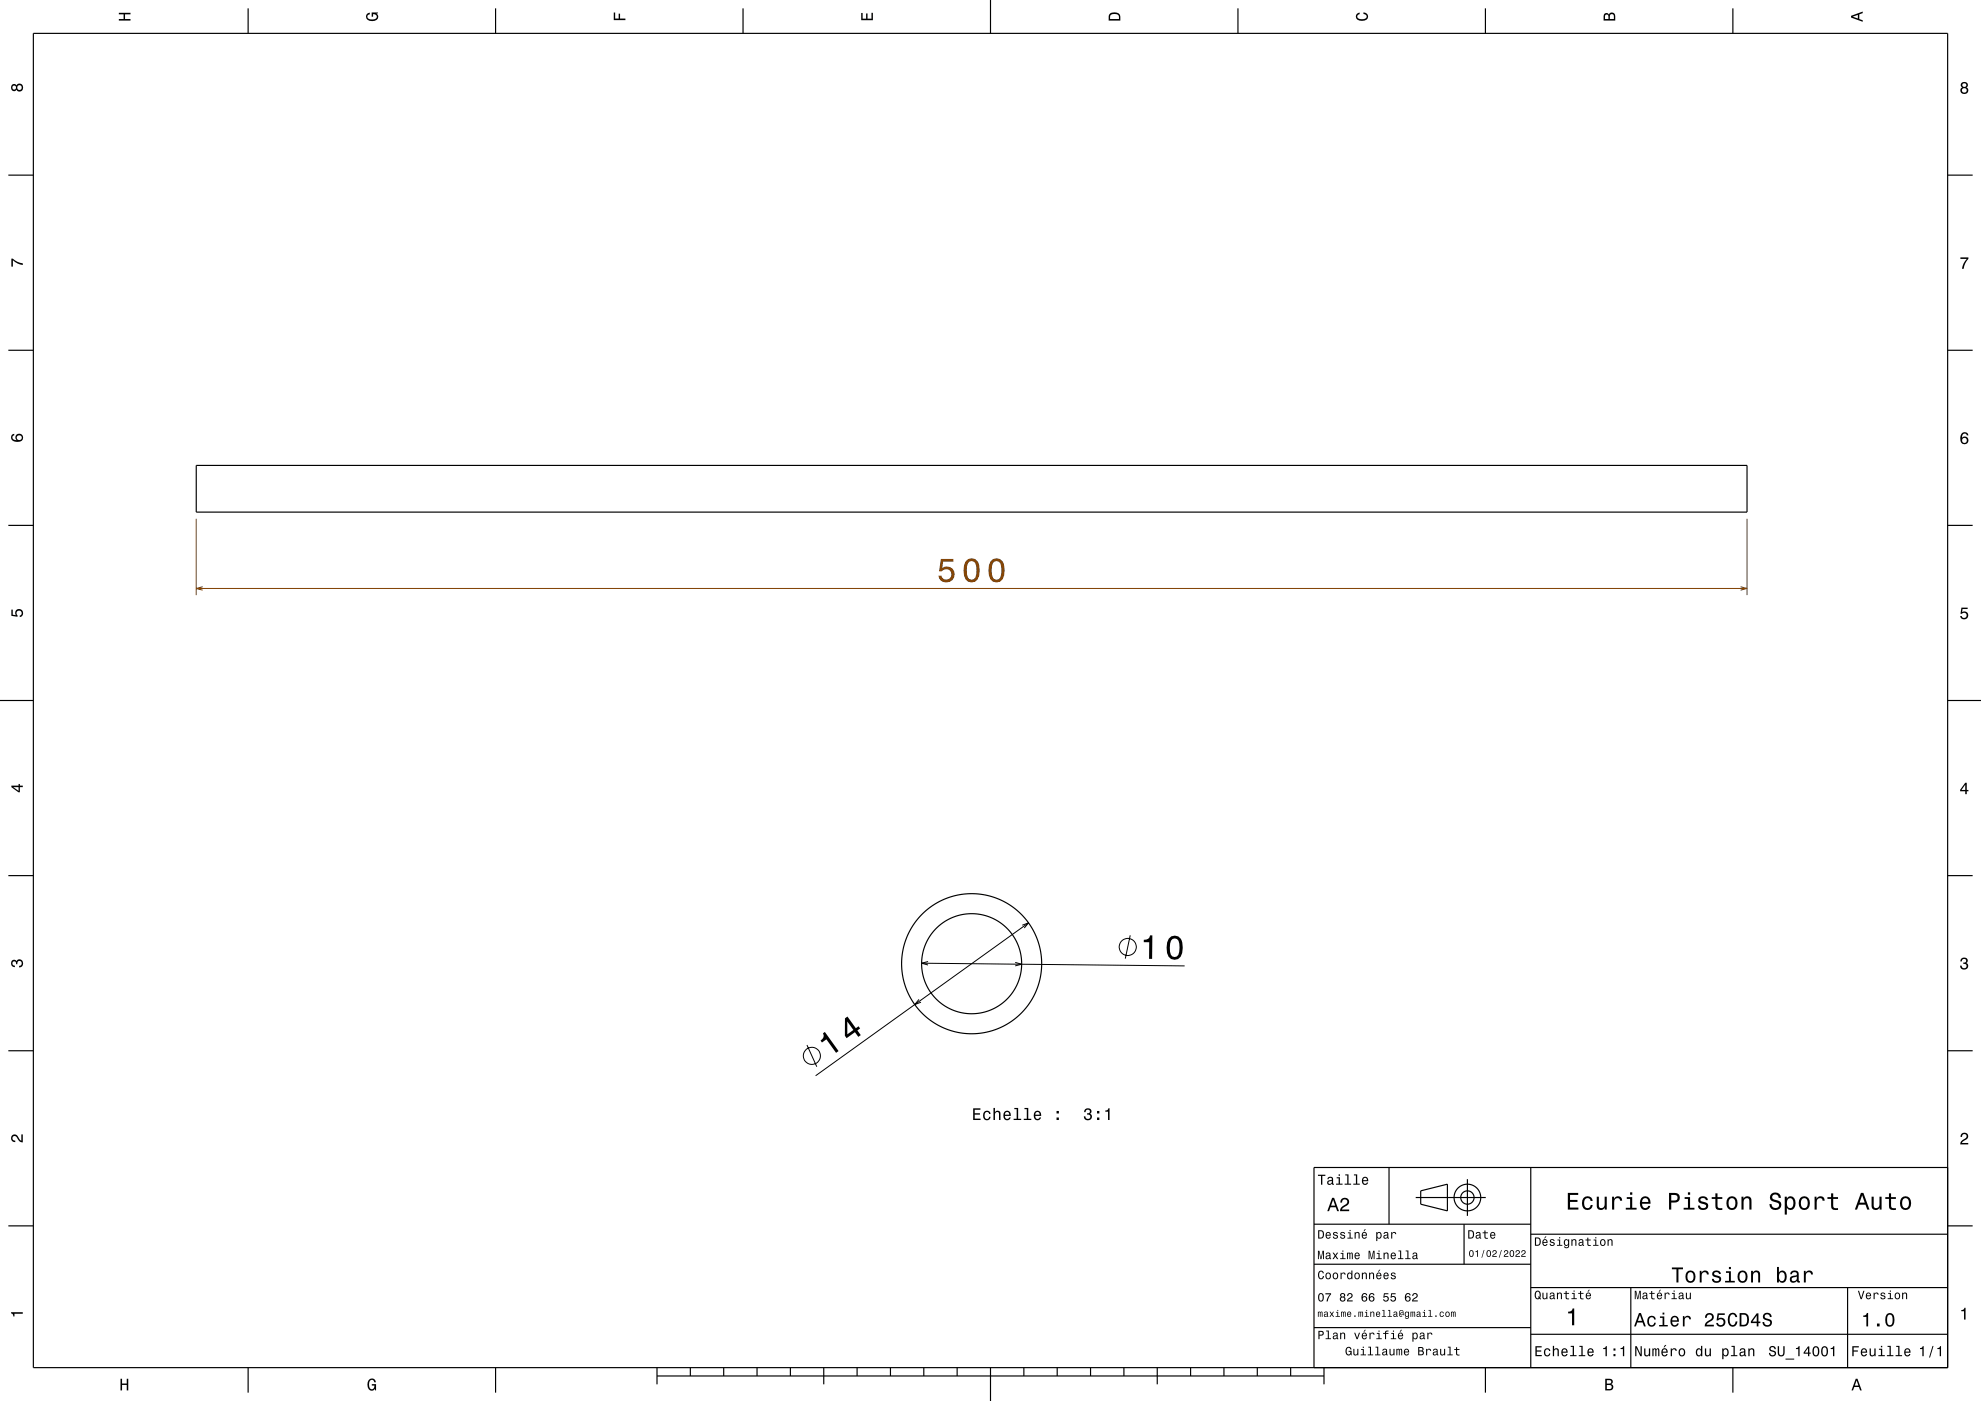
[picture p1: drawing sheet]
<svg xmlns="http://www.w3.org/2000/svg" width="594mm" height="420mm" viewBox="0 0 594 420" stroke-linecap="round" stroke-linejoin="round" font-family="sans-serif">
<path d="M58.8 155.5v22.9M523.8 155.5v22.9" fill="none" stroke="#804000" stroke-width=".3"/>
<g fill="none" stroke="#000" stroke-width=".35">
<path d="M10 10h574v400h-574zM74.4 2.5v7.5M148.6 2.5v7.5M222.8 2.5v7.5M297 0v10M371.2 2.5v7.5M445.4 2.5v7.5M519.6 2.5v7.5M2.5 52.5h7.5M584 52.5h7.5M2.5 105h7.5M584 105h7.5"/>
<path d="M58.8 139.5h465v14h-465zM2.5 157.5h7.5M584 157.5h7.5M0 210h10M584 210h10M2.5 262.5h7.5M584 262.5h7.5M2.5 315h7.5M584 315h7.5M416.5 350v17M424.5 359h21M426 357l8-2v8l-8-2z"/>
<path d="M440 353.5v11M459 350v60M584 350h-190v60M2.5 367.5h7.5M394 367h65M394 379h65M439 367v12M459 370h125M584 367.5h7.5M394 398h65M459 386h125M489 386v24"/>
<path d="M554 386v24M74.4 410v7.5M148.6 410v7.5M197 412.5h200M197 410v5M207 410v2.5M217 410v2.5M227 410v2.5M237 410v2.5M247 410v5M257 410v2.5M267 410v2.5"/>
<path d="M277 410v2.5M287 410v2.5M297 410v10M307 410v2.5M317 410v2.5M327 410v2.5M337 410v2.5M347 410v5M357 410v2.5M367 410v2.5M377 410v2.5M387 410v2.5"/>
<path d="M397 410v5M445.4 410v7.5M459 400h125M519.6 410v7.5"/>
<circle cx="291.3" cy="288.9" r="21"/>
<circle cx="291.3" cy="288.9" r="15"/>
<circle cx="440" cy="359" r="2"/>
<circle cx="440" cy="359" r="4"/>
</g>
<g fill="#000">
<path d="M35.6 3.8h3.5v.5h-1.6v1.4h1.6v.5h-3.5v-.5h1.5v-1.4h-1.5z" fill-rule="evenodd"/>
<path d="M110 4.2l.9-.4v.5l-.3 .1a.68 .68 0 0 0-.5 .6 .68 .68 0 0 0 .4 .6 1.68 1.68 0 0 0 2.5-.6 .92 .92 0 0 0-1.1-.8v.8h-.5v-1.3h1.9v.3l-.4 .1 .4 .4a1.19 1.19 0 0 1-.9 1.7 1.9 1.9 0 0 1-2.7-1.2z" fill-rule="evenodd"/>
<path d="M184 3.8h.5v1.8h1v-1.5h.4v1.5h1.6v.4h-3.5z" fill-rule="evenodd"/>
<path d="M258.2 3.9h.5v1.7h1v-1.6h.4v1.6h1.2v-1.8h.4v2.3h-3.5z" fill-rule="evenodd"/>
<path d="M332.9 4a2.21 2.21 0 0 0-.5 2.2h3.5v-1.2a1.92 1.92 0 0 0-3-1zM333.2 4.4l.4-.2a1.45 1.45 0 0 1 1.9 .8v.7h-2.6v-1z" fill-rule="evenodd"/>
<path d="M406.8 4.2l.9-.4v.4l-.3 .1a.66 .66 0 0 0-.4 .6 .66 .66 0 0 0 .3 .6l.5 .2a1.58 1.58 0 0 0 2-.7 .89 .89 0 0 0-1-.8v-.5a1.24 1.24 0 0 1 1.4 1.1 1.24 1.24 0 0 1-1 1.4 1.93 1.93 0 0 1-2.7-1.2z" fill-rule="evenodd"/>
<path d="M481.1 4.2l-.3 2h3.5v-1.3a.98 .98 0 0 0-.7-1.1 .98 .98 0 0 0-1.2 .6 .83 .83 0 0 0-1.3-.2zM481.4 4.5l.4-.1 .4 .1 .1 1.2h-1zM482.9 4.4l.4-.2a.58 .58 0 0 1 .6 .7v.8h-1.2z" fill-rule="evenodd"/>
<path d="M555 4.7v.6l3.5 1.2v-.4l-1-.4v-1.4l1-.4v-.4zM555.5 5l1.6-.5v1z" fill-rule="evenodd"/>
<path d="M3.6 25.5a1 1 0 0 0-.1 1.5 1 1 0 0 0 1.4-.1 1.09 1.09 0 0 0 1.7 .2 1.09 1.09 0 0 0 0-1.7 1.09 1.09 0 0 0-1.7 .2l-.7-.4zM5.1 26.3a.75 .75 0 0 1 1.5 0 .75 .75 0 0 1-1.5 0zM3.7 26.3a.6 .6 0 0 1 1.2 0 .6 .6 0 0 1-1.2 0z" fill-rule="evenodd"/>
<path d="M588.2 24.8l-.2 .3a.8 .8 0 0 0 .4 1.1 1.09 1.09 0 0 0-.2 1.6 1.09 1.09 0 0 0 1.6 0 1.09 1.09 0 0 0-.2-1.6 .95 .95 0 0 0 .3-1.4 .95 .95 0 0 0-1.4-.2zM588.3 27.1a.71 .71 0 0 1 1.4 0 .71 .71 0 0 1-1.4 0zM588.4 25.5a.6 .6 0 0 1 1.2 0 .6 .6 0 0 1-1.2 0z" fill-rule="evenodd"/>
<path d="M3.4 77.5h.4a5.3 5.3 0 0 0 3 1.4v.6a5.2 5.2 0 0 1-2.9-1.5v1.9h-.5z" fill-rule="evenodd"/>
<path d="M587.8 77.2h2.4v.4a5.2 5.2 0 0 0-1.4 3h-.5a5.2 5.2 0 0 1 1.4-3h-1.9z" fill-rule="evenodd"/>
<path d="M3.6 130.4a1.44 1.44 0 0 0 .1 1.6 1.44 1.44 0 0 0 1.6 .5 1.26 1.26 0 0 0 1.6-1 1.26 1.26 0 0 0-1.1-1.5 1.11 1.11 0 0 0-1.1 .7 1.11 1.11 0 0 0 .3 1.3 1.03 1.03 0 0 1-1.3-.9l.2-.4 .4-.2v-.5zM5 131.2a.75 .75 0 0 1 1.5 0 .75 .75 0 0 1-1.5 0z" fill-rule="evenodd"/>
<path d="M588.3 129.8a2.4 2.4 0 0 0 .2 3.3 1.16 1.16 0 0 0 1.5-.4 1.16 1.16 0 0 0-.2-1.5 1.16 1.16 0 0 0-1.5 0 1.02 1.02 0 0 1 .8-1.2l.5 .1 .1 .4h.5a1.12 1.12 0 0 0-.7-.9 1.12 1.12 0 0 0-1.2 .2zM588.3 132a.75 .75 0 0 1 1.5 0 .75 .75 0 0 1-1.5 0z" fill-rule="evenodd"/>
<path d="M3.4 182.8h.4v1.5l1 .1a1.21 1.21 0 0 1 .5-1.7 1.21 1.21 0 0 1 1.7 .8 1.21 1.21 0 0 1-1.1 1.5v-.5a.8 .8 0 0 0 .4-1.2 .8 .8 0 0 0-1.3 0 .8 .8 0 0 0 .3 1.2v.4l-1.9-.3z" fill-rule="evenodd"/>
<path d="M588.1 182.2h1.9v.4h-1.5l-.2 .9a1.21 1.21 0 0 1 1.8 .6 1.21 1.21 0 0 1-.8 1.6 1.21 1.21 0 0 1-1.6-1h.5a.8 .8 0 0 0 1.2 .3 .8 .8 0 0 0 .1-1.2 .8 .8 0 0 0-1.2 .2h-.4z" fill-rule="evenodd"/>
<path d="M3.4 235.5v.5l2.1 1.5h.5v-1.5h.8v-.5h-.8v-.5h-.4v.5zM4 236h1.6v1.1z" fill-rule="evenodd"/>
<path d="M589.3 234.7l-1.6 2.1v.4h1.6v.9h.4v-.9h.5v-.4h-.5v-2.1zM589.3 235.2v1.6h-1.1z" fill-rule="evenodd"/>
<path d="M3.6 288a.86 .86 0 0 1 1.4 .2 1.12 1.12 0 0 1 1.5-.5 1.12 1.12 0 0 1 .3 1.6l-.5 .6-.6 .1v-.4a.72 .72 0 0 0 .9-.7 .72 .72 0 0 0-.8-.8 .72 .72 0 0 0-.6 1h-.4a.62 .62 0 0 0-.4-.9 .62 .62 0 0 0-.8 .5 .62 .62 0 0 0 .5 .8h.4l-.1 .4a1.17 1.17 0 0 1-1-.6 1.17 1.17 0 0 1 .2-1.3z" fill-rule="evenodd"/>
<path d="M588.1 287.4a1.01 1.01 0 0 1 1.5-.2 1.01 1.01 0 0 1 0 1.5 1.12 1.12 0 0 1 .4 1.6 1.12 1.12 0 0 1-1.6 .3l-.6-.6-.1-.5h.5a.72 .72 0 0 0 .7 .9 .72 .72 0 0 0 .7-.8 .72 .72 0 0 0-.9-.6v-.4a.62 .62 0 0 0 .8-.4 .62 .62 0 0 0-.5-.8 .62 .62 0 0 0-.7 .5v.3h-.5z" fill-rule="evenodd"/>
<path d="M3.6 340.4a1.22 1.22 0 0 1 2 .7l.8 .9v-1.9h.4v2.4a2.76 2.76 0 0 1-2-1.8 .69 .69 0 0 0-1.1 .5 .69 .69 0 0 0 .9 .7v.5a1.18 1.18 0 0 1-1.2-.7 1.18 1.18 0 0 1 .2-1.3z" fill-rule="evenodd"/>
<path d="M395.2 352.2v.3h.9v2.7h.4v-2.7h.9v-.3zM398.3 353l-.3 .5h.4a.47 .47 0 0 1 .5-.4 .47 .47 0 0 1 .4 .6l-.2 .1a.78 .78 0 0 0-1.1 .4 .78 .78 0 0 0 .6 1l.8-.3 .1 .2 .5 .1v-.3l-.3-.1v-1.3a.87 .87 0 0 0-1.4-.5zM398.4 354.3l.9-.3v.4a.51 .51 0 0 1-.5 .5 .51 .51 0 0 1-.5-.5zM400.8 352.9v.3h.6v1.6h-.8v.4h2v-.4h-.8v-1.9zM401.4 352.1v.4h.4v-.4zM403.4 352.1v.3h.6v2.4h-.8v.4h1.9v-.4h-.7v-2.7zM406 352.1v.3h.6v2.4h-.8v.4h1.9v-.4h-.7v-2.7zM408.6 353.1a1.25 1.25 0 0 0-.2 1.4 1.25 1.25 0 0 0 1.2 .7l.6-.7-1.1 .4-.4-.8h1.6v-.2a.96 .96 0 0 0-.5-1 .96 .96 0 0 0-1.2 .2zM408.9 353.3l.7-.2 .3 .7h-1.2z" fill-rule="evenodd"/>
<path d="M588.2 339.9a1.18 1.18 0 0 1 1.9 .3 1.18 1.18 0 0 1-1 1.7l-.8 .8h1.9v.4h-2.4a2.75 2.75 0 0 1 1.8-2.1 .7 .7 0 0 0-.5-1 .7 .7 0 0 0-.8 .8h-.4z" fill-rule="evenodd"/>
<path d="M395.2 375v2.5h.3v-2.3l.4 2.3h.3l.5-2.3v2.3h.3v-2.5h-.5l-.4 2.2-.5-2.2zM397.7 375.6l-.2 .5h.3a.39 .39 0 0 1 .5-.4 .39 .39 0 0 1 .3 .6 .73 .73 0 0 0-1 .2 .73 .73 0 0 0 .2 1l.9-.3v.2l.4 .1-.2-1.4a.73 .73 0 0 0-.4-.6 .73 .73 0 0 0-.8 .1zM397.8 376.7l.8-.2v.3a.42 .42 0 0 1-.4 .5 .42 .42 0 0 1-.4-.5zM399.6 375.5l.6 1-.7 1h.4l.5-.8 .5 .8h.4l-.7-1 .7-1h-.4l-.5 .7-.5-.7zM402 375.6v.3h.5v1.3h-.7v.3h1.7v-.3h-.7v-1.6zM402.5 374.9v.3h.3v-.3zM403.9 375.5v2h.3v-1.5l.2-.3 .2 1.8h.3v-1.5l.3-.3 .1 1.8h.3l-.2-2-.5 .3-.4-.3-.3 .2v-.2zM406.3 375.7a.98 .98 0 0 0-.2 1.4 .98 .98 0 0 0 1.3 .3l.3-.5-1 .3-.2-.6 1.2-.2a.8 .8 0 0 0-.4-.8 .8 .8 0 0 0-1 .1zM406.6 375.9l.5-.1 .3 .5h-.9zM410.4 375v2.5h.2v-2.3l.5 2.3h.3l.5-2.3v2.3h.3v-2.5h-.5l-.4 2.2-.5-2.2zM412.8 375.6v.3h.5v1.3h-.6v.3h1.6v-.3h-.6v-1.6zM413.3 374.9v.3h.4v-.3zM414.9 375.5v2h.3v-1.1a.45 .45 0 0 1 .4-.7 .45 .45 0 0 1 .4 .6v1.2h.4v-1.3a.63 .63 0 0 0-.5-.7 .63 .63 0 0 0-.7 .3v-.3zM417.2 375.7a.98 .98 0 0 0-.2 1.4 .98 .98 0 0 0 1.3 .3l.2-.5-.9 .3-.3-.6 1.3-.2a.8 .8 0 0 0-.4-.8 .8 .8 0 0 0-1 .1zM417.4 375.9l.6-.1 .2 .5h-.9zM419.3 374.9v.3h.5v2h-.6v.3h1.6v-.3h-.7v-2.3zM421.5 374.9v.3h.5v2h-.7v.3h1.7v-.3h-.7v-2.3zM423.7 375.6l-.2 .5h.3a.39 .39 0 0 1 .5-.4 .39 .39 0 0 1 .3 .6 .73 .73 0 0 0-1 .2 .73 .73 0 0 0 .2 1l.9-.3 .1 .2 .4 .1-.2-1.4a.72 .72 0 0 0-.5-.6 .72 .72 0 0 0-.8 .1zM423.9 376.7l.7-.2v.3a.42 .42 0 0 1-.4 .5 .42 .42 0 0 1-.4-.5z" fill-rule="evenodd"/>
<path d="M395.2 368.8v2.5h.9a1.28 1.28 0 0 0 1-1.2 1.28 1.28 0 0 0-1-1.3zM395.6 369.1a.96 .96 0 0 1 1.1 1 .96 .96 0 0 1-1.1 .9zM397.7 369.6a.98 .98 0 0 0-.2 1.3 .98 .98 0 0 0 1.3 .3l.2-.4-.9 .3-.3-.7 1.3-.1a.8 .8 0 0 0-.5-.9 .8 .8 0 0 0-.9 .2zM397.9 369.7l.6-.1 .2 .6h-.9zM399.9 369.5l-.2 .4 .1 .3 1 .4a.43 .43 0 0 1-.4 .5 .43 .43 0 0 1-.4-.4h-.3a.7 .7 0 0 0 .9 .7 .7 .7 0 0 0 .3-1.1l-.8-.3a.38 .38 0 0 1 .3-.5 .38 .38 0 0 1 .4 .4h.3l-.4-.5zM402.1 369.5l-.2 .4 .1 .3 1 .4a.43 .43 0 0 1-.4 .5 .43 .43 0 0 1-.5-.4h-.3a.7 .7 0 0 0 1 .7 .7 .7 0 0 0 .2-1.1l-.7-.3a.38 .38 0 0 1 .3-.5 .38 .38 0 0 1 .4 .4h.3l-.4-.5zM404.2 369.4v.3h.5v1.3h-.7v.3h1.6v-.3h-.6v-1.6zM404.7 368.7v.4h.3v-.4zM406.2 369.4v1.9h.3v-1.1a.45 .45 0 0 1 .4-.6 .45 .45 0 0 1 .5 .5v1.2h.3v-1.3a.63 .63 0 0 0-.5-.7 .63 .63 0 0 0-.7 .4v-.3zM409.2 368.5l-.4 .6 .8-.6zM408.5 369.6a.98 .98 0 0 0-.2 1.3 .98 .98 0 0 0 1.3 .3l.3-.4-1 .3-.3-.7 1.3-.1a.8 .8 0 0 0-.4-.9 .8 .8 0 0 0-1 .2zM408.8 369.7l.5-.1 .3 .6h-1zM412.7 369.4v2.7h.3v-1.1l.1 .2a.67 .67 0 0 0 .7 .1 .67 .67 0 0 0 .4-.5 .91 .91 0 0 0 0-1.1 .91 .91 0 0 0-1-.3l-.2 .3v-.3zM413.1 369.8l.2-.2a.7 .7 0 0 1 .7 .7 .7 .7 0 0 1-.7 .7l-.3-.3zM415.1 369.5l-.2 .4h.3a.39 .39 0 0 1 .4-.3 .39 .39 0 0 1 .3 .5 .73 .73 0 0 0-.9 .3 .73 .73 0 0 0 .1 .9l.9-.2 .1 .2h.4l-.2-1.4a.72 .72 0 0 0-.5-.6 .72 .72 0 0 0-.7 .2zM415.2 370.6l.8-.3v.3a.42 .42 0 0 1-.4 .5 .42 .42 0 0 1-.5-.5zM417.1 369.4v1.9h.4l.1-1.6 .5-.1 .2 .4h.4a.64 .64 0 0 0-.5-.7 .64 .64 0 0 0-.8 .4v-.3z" fill-rule="evenodd"/>
<path d="M399.4 359.1l-1.4 4h.5l.4-1.2h1.6l.4 1.2h.6l-1.5-4zM399.7 359.7l.6 1.7h-1.2zM402.3 359.4l-.4 1.1h.5a.81 .81 0 0 1 .6-.9 .81 .81 0 0 1 1 .5 .81 .81 0 0 1-.6 1l-.3 .2a1.86 1.86 0 0 0-1.3 1.8h2.7v-.5h-2.1l.9-.9a1.34 1.34 0 0 0 1.1-1.9 1.34 1.34 0 0 0-2.1-.4z" fill-rule="evenodd"/>
<path d="M440.7 375l-.2 .4a.91 .91 0 0 0 0 1 .91 .91 0 0 0 1 .4 1.05 1.05 0 0 0 .4-1.2 1.05 1.05 0 0 0-1-.8zM441 375.1a.81 .81 0 0 1 .7 .7 .81 .81 0 0 1-.5 .8l-.4-.4zM442.4 375.2v.2h.5v1.4h.2v-2zM444.9 374.7l-.7 2.3h.2l.7-2.3zM445.9 375l-.2 .4a.91 .91 0 0 0 0 1 .91 .91 0 0 0 1 .4 1.05 1.05 0 0 0 .4-1.2 1.05 1.05 0 0 0-1-.8zM446.2 375.1a.81 .81 0 0 1 .7 .7 .81 .81 0 0 1-.5 .8l-.4-.4zM447.7 374.9l-.2 .6h.2a.43 .43 0 0 1 .5-.5 .43 .43 0 0 1 .4 .5 .43 .43 0 0 1-.5 .4l-.5 .3-.2 .6h1.4v-.3l-1-.1a1.07 1.07 0 0 0 .8-1.5l-.5-.1zM450.1 374.7l-.7 2.3h.2l.7-2.3zM451.1 374.9l-.2 .6h.3a.43 .43 0 0 1 .5-.5 .43 .43 0 0 1 .4 .5 .43 .43 0 0 1-.6 .4l-.4 .3-.2 .6h1.4v-.3l-1.1-.1a1.07 1.07 0 0 0 .9-1.5l-.5-.1zM452.8 375l-.1 .4a.91 .91 0 0 0 0 1 .91 .91 0 0 0 .9 .4 1.05 1.05 0 0 0 .5-1.2 1.05 1.05 0 0 0-1.1-.8zM453.1 375.1a.81 .81 0 0 1 .7 .7 .81 .81 0 0 1-.5 .8l-.4-.4zM454.6 374.9l-.2 .6h.3a.43 .43 0 0 1 .4-.5 .43 .43 0 0 1 .4 .5 .43 .43 0 0 1-.5 .4l-.5 .3-.1 .6h1.3v-.3l-1-.1a1.07 1.07 0 0 0 .9-1.5l-.5-.1zM456.3 374.9l-.2 .6h.3a.43 .43 0 0 1 .5-.5 .43 .43 0 0 1 .4 .5 .43 .43 0 0 1-.6 .4l-.4 .3-.2 .6h1.4v-.3l-1-.1a1.07 1.07 0 0 0 .8-1.5l-.5-.1z" fill-rule="evenodd"/>
<path d="M440.2 368.8v2.5h.9a1.28 1.28 0 0 0 1-1.2 1.28 1.28 0 0 0-1-1.3zM440.6 369.1a.96 .96 0 0 1 1.1 1 .96 .96 0 0 1-1.1 .9zM442.7 369.5l-.2 .4h.3a.39 .39 0 0 1 .5-.3 .39 .39 0 0 1 .3 .5 .73 .73 0 0 0-1 .3 .73 .73 0 0 0 .2 .9l.9-.2v.2h.4l-.2-1.4a.73 .73 0 0 0-.4-.6 .73 .73 0 0 0-.8 .2zM442.8 370.6l.8-.3v.3a.42 .42 0 0 1-.4 .5 .42 .42 0 0 1-.4-.5zM445.1 368.9v.5h-.5v.3h.5v1.3a.75 .75 0 0 0 1 .4v-.3l-.6-.1-.1-.4v-.9h.7v-.3h-.7v-.5zM447 369.6a.98 .98 0 0 0-.2 1.3 .98 .98 0 0 0 1.3 .3l.3-.4-1 .3-.3-.7 1.3-.1a.8 .8 0 0 0-.4-.9 .8 .8 0 0 0-1 .2zM447.3 369.7l.5-.1 .3 .6h-1z" fill-rule="evenodd"/>
<path d="M460.2 371v2.5h.9a1.28 1.28 0 0 0 1-1.3 1.28 1.28 0 0 0-1-1.2zM460.6 371.3a.96 .96 0 0 1 1.1 .9 .96 .96 0 0 1-1.1 1zM463.4 370.7l-.4 .6 .7-.6zM462.7 371.7a.98 .98 0 0 0-.2 1.4 .98 .98 0 0 0 1.3 .3l.2-.5-.9 .3-.3-.6 1.3-.2a.8 .8 0 0 0-.5-.8 .8 .8 0 0 0-.9 .1zM462.9 371.9l.6-.1 .2 .5h-.9zM464.9 371.6l-.2 .4 .1 .4 1 .4a.43 .43 0 0 1-.4 .5 .43 .43 0 0 1-.4-.4h-.3a.7 .7 0 0 0 .9 .7 .7 .7 0 0 0 .3-1.2l-.8-.2a.38 .38 0 0 1 .3-.5 .38 .38 0 0 1 .4 .4l.3-.1-.4-.5zM467 371.6v.3h.5v1.3h-.7v.3h1.7v-.3h-.7v-1.6zM467.5 370.9v.3h.3v-.3zM469.1 371.7l-.2 .4a.91 .91 0 0 0 .1 1 .91 .91 0 0 0 1 .4l.2-.3a.52 .52 0 0 1-.2 .7 .52 .52 0 0 1-.7-.3h-.3a.78 .78 0 0 0 .9 .6 .78 .78 0 0 0 .6-.8v-1.9h-.3v.4l-.6-.4zM469.4 371.9l.1-.1a.7 .7 0 0 1 .7 .7 .7 .7 0 0 1-.7 .7l-.2-.4zM471.2 371.5v2h.3v-1.4l.5-.3 .3 .3 .1 1.4h.3v-1.3a.63 .63 0 0 0-.5-.7 .63 .63 0 0 0-.7 .3v-.3zM473.6 371.6l-.2 .5h.3a.39 .39 0 0 1 .4-.4 .39 .39 0 0 1 .3 .6 .73 .73 0 0 0-.9 .2 .73 .73 0 0 0 .1 1l.9-.3 .1 .2 .4 .1-.2-1.4a.73 .73 0 0 0-1.2-.5zM473.7 372.7l.8-.2v.3a.42 .42 0 0 1-.4 .5 .42 .42 0 0 1-.5-.5zM475.9 371v.6h-.5v.3h.5l.1 1.3a.75 .75 0 0 0 1 .3v-.3h-.7v-.4v-.9h.7v-.3h-.7v-.6zM477.8 371.6v.3h.5v1.3h-.6v.3h1.6v-.3h-.6v-1.6zM478.3 370.9v.3h.4v-.3zM480 371.7a.98 .98 0 0 0-.2 1.4 .98 .98 0 0 0 1.4 .2 .98 .98 0 0 0 .2-1.4 .98 .98 0 0 0-1.4-.2zM480.2 371.9l.2-.1a.71 .71 0 0 1 .7 .7 .71 .71 0 0 1-.7 .7l-.3-.4zM482 371.5v2h.3l.1-1.4 .5-.3 .3 .3v1.4h.3v-1.3a.63 .63 0 0 0-.4-.7 .63 .63 0 0 0-.8 .3v-.3z" fill-rule="evenodd"/>
<path d="M470.1 357.6v5h3.2v-.6h-2.5v-1.7h2.2v-.6h-2.2v-1.5h2.4v-.6zM474.8 359.2a2.18 2.18 0 0 0 1.2 3.6 1.51 1.51 0 0 0 1.6-1.6h-.6a.95 .95 0 0 1-.9 1 .95 .95 0 0 1-1-.9 1.59 1.59 0 0 1 .9-2.1 .85 .85 0 0 1 .9 .8h.7a1.56 1.56 0 0 0-1.1-1.3 1.56 1.56 0 0 0-1.7 .5zM478.8 358.8v2.5a1.27 1.27 0 0 0 .9 1.4 1.27 1.27 0 0 0 1.5-.7v.6h.6v-3.8h-.6v2.2a.92 .92 0 0 1-.6 1.1 .92 .92 0 0 1-1.2-.4v-2.9zM483.4 358.8v3.8h.6v-2.2a.95 .95 0 0 1 .5-1.1 .95 .95 0 0 1 1.2 .3l.1 .4h.6a1.28 1.28 0 0 0-1-1.4 1.28 1.28 0 0 0-1.4 .8v-.6zM487.8 358.9v.5h1v2.7h-1.3v.5h3.2v-.5h-1.3v-3.2zM488.8 357.4v.8h.6v-.8zM492.1 359.2a2.2 2.2 0 0 0 1.2 3.6 1.51 1.51 0 0 0 1.5-1.3h-.6l-.3 .5-.5 .2a1.08 1.08 0 0 1-1-1.3h2.5a1.66 1.66 0 0 0-.7-2 1.66 1.66 0 0 0-2.1 .3zM492.6 359.5a.94 .94 0 0 1 1.2-.2 .94 .94 0 0 1 .5 1h-1.9zM500.5 357.6v5h.6v-2.1a1.91 1.91 0 0 0 2.6-1.4 1.32 1.32 0 0 0-1.5-1.5zM501.1 358.2a1.6 1.6 0 0 1 1.8 .5 .86 .86 0 0 1 0 .9 .86 .86 0 0 1-.9 .3h-.9zM505.1 358.9v.5h1v2.7h-1.3v.5h3.3v-.5h-1.3v-3.2zM506.1 357.4v.8h.7v-.8zM509.6 358.9a1.08 1.08 0 0 0-.3 1.2 1.08 1.08 0 0 0 1 .7l1.2 .5a.9 .9 0 0 1-.8 1 .9 .9 0 0 1-1-.9h-.6a1.52 1.52 0 0 0 1.7 1.3 1.52 1.52 0 0 0 1.3-1.7l-.6-.5-1.5-.4a.76 .76 0 0 1 .6-1 .76 .76 0 0 1 .9 .7h.6a1.47 1.47 0 0 0-1-1.2 1.47 1.47 0 0 0-1.5 .3zM514.4 357.8v1.1h-1.1v.5h1.1v2.6a1.49 1.49 0 0 0 2 .7v-.5a.97 .97 0 0 1-1.4-.5v-2.3h1.4v-.5h-1.4v-1.1zM518.1 359.2a2.18 2.18 0 0 0 1.2 3.6 2.12 2.12 0 0 0 1.7-2.1 2.12 2.12 0 0 0-1.7-2.1l-.7 .2zM518.6 359.6a.96 .96 0 0 1 1-.4 .96 .96 0 0 1 .7 .8 1.59 1.59 0 0 1-1 2.2 1.67 1.67 0 0 1-.7-2.6zM522.2 358.8v3.8h.6v-2.2a.91 .91 0 0 1 .6-1.1 .91 .91 0 0 1 1.1 .5v2.8h.7v-2.5a1.27 1.27 0 0 0-.9-1.4 1.27 1.27 0 0 0-1.5 .6v-.5zM531.1 357.9a1.38 1.38 0 0 0-.3 1.5 1.38 1.38 0 0 0 1.3 .9 1.1 1.1 0 0 1 1.3 1.3 1.19 1.19 0 0 1-1.3 .5 1.19 1.19 0 0 1-.9-1.1h-.7a1.73 1.73 0 0 0 2.2 1.8 1.73 1.73 0 0 0 1-2.6l-1.7-.6a.83 .83 0 0 1-.5-1.1 .83 .83 0 0 1 1.2-.3l.3 .1 .3 .8h.7a1.67 1.67 0 0 0-1-1.6 1.67 1.67 0 0 0-1.9 .4zM535.2 358.8v5.3h.6v-2.1a1.32 1.32 0 0 0 1.4 .7 1.32 1.32 0 0 0 1.1-1.1 2.15 2.15 0 0 0-1.4-3l-.6 .2-.5 .6v-.6zM536.1 359.6a.9 .9 0 0 1 .9-.4 .9 .9 0 0 1 .7 .8 1.61 1.61 0 0 1-.9 2.2 1.69 1.69 0 0 1-.7-2.6zM539.8 359.2a2.18 2.18 0 0 0 1.2 3.6 2.12 2.12 0 0 0 1.7-2.1 2.12 2.12 0 0 0-1.7-2.1l-.7 .2zM540.3 359.6a.96 .96 0 0 1 1-.4 .96 .96 0 0 1 .7 .8 1.59 1.59 0 0 1-1 2.2 1.67 1.67 0 0 1-.7-2.6zM544.1 358.8v3.8h.6v-2.2a.95 .95 0 0 1 .5-1.1 .95 .95 0 0 1 1.2 .3l.1 .4h.6a1.28 1.28 0 0 0-1-1.4 1.28 1.28 0 0 0-1.4 .8v-.6zM549 357.8v1.1h-1v.5h1l.1 2.6a1.49 1.49 0 0 0 2 .7v-.5a.97 .97 0 0 1-1.4-.5v-2.3h1.4v-.5h-1.4v-1.1zM558 357.6l-1.8 5h.6l.6-1.4h2l.5 1.4h.7l-1.9-5zM558.4 358.3l.7 2.2h-1.5zM561.2 358.8v2.5a1.27 1.27 0 0 0 .9 1.4 1.27 1.27 0 0 0 1.5-.7v.6h.6v-3.8h-.6v2.2a.92 .92 0 0 1-.6 1.1 .92 .92 0 0 1-1.1-.4l-.1-2.9zM566.4 357.8v1.1h-1.1v.5h1.1v2.6a1.49 1.49 0 0 0 2.1 .7v-.5a.97 .97 0 0 1-1.4-.5l-.1-2.3h1.5v-.5h-1.5v-1.1zM570.1 359.2a2.18 2.18 0 0 0 1.3 3.6 2.12 2.12 0 0 0 1.7-2.1 2.12 2.12 0 0 0-1.7-2.1l-.7 .2zM570.6 359.6a.96 .96 0 0 1 1-.4 .96 .96 0 0 1 .7 .8 1.59 1.59 0 0 1-.9 2.2 1.67 1.67 0 0 1-.8-2.6z" fill-rule="evenodd"/>
<path d="M3.3 393.4h3.5v.4h-2.5v.9h-.3a.77 .77 0 0 0-.7-1z" fill-rule="evenodd"/>
<path d="M395.2 393.2v1.6h.2v-1.2l.2-.2 .2 1.4h.2v-1.2l.2-.2 .1 1.4h.3l-.2-1.6-.4 .2-.3-.2-.3 .2zM397.2 393.3l-.2 .4h.2a.31 .31 0 0 1 .4-.3 .31 .31 0 0 1 .2 .4 .58 .58 0 0 0-.7 .2 .58 .58 0 0 0 .1 .8l.7-.2 .4 .2v-.2l-.3-1.3zM397.2 394.3a.35 .35 0 0 1 .7 0 .35 .35 0 0 1-.7 0zM398.7 393.2l.5 .8-.6 .8h.3l.4-.6 .4 .6h.3l-.5-.8 .5-.8h-.3l-.4 .6-.3-.6zM400.6 393.3v.2h.4v1.1h-.5v.2h1.3v-.2h-.6v-1.3zM401 392.7v.3h.3v-.3zM402.1 393.2v1.6h.2l.1-1.2 .2-.2 .1 1.4h.2v-1.2l.2-.2 .2 1.4h.2l-.1-1.6-.5 .2-.3-.2-.3 .2zM404.1 393.4a.76 .76 0 0 0-.1 1.1 .76 .76 0 0 0 1.1 0l.1-.2-.8 .3-.2-.5 1-.1a.64 .64 0 0 0-.3-.7 .64 .64 0 0 0-.8 .1zM404.3 393.5l.4-.1 .2 .5h-.7zM406.1 394.3v.5h.4v-.5zM407.3 393.2v1.6h.2l.1-1.2 .2-.2 .1 1.4h.2v-1.2l.2-.2 .2 1.4h.2l-.1-1.6-.5 .2-.3-.2-.3 .2zM409.3 393.3v.2h.4v1.1h-.5v.2h1.2v-.2h-.5v-1.3zM409.7 392.7v.3h.2v-.3zM410.9 393.2v1.6h.2l.1-1.1 .4-.3 .2 .2v1.2h.3v-1a.51 .51 0 0 0-.4-.6 .51 .51 0 0 0-.6 .3v-.3zM412.8 393.4a.76 .76 0 0 0-.2 1.1 .76 .76 0 0 0 1.2 0v-.2l-.7 .3-.3-.5 1.1-.1a.64 .64 0 0 0-.4-.7 .64 .64 0 0 0-.7 .1zM413 393.5l.4-.1 .2 .5h-.8zM414.5 392.7v.2h.4v1.7h-.6v.2h1.3v-.2h-.5v-1.9zM416.2 392.7v.2h.4v1.7h-.5v.2h1.3v-.2h-.6v-1.9zM418 393.3l-.2 .4h.3a.32 .32 0 0 1 .4-.3 .32 .32 0 0 1 .2 .4 .56 .56 0 0 0-.9 .3 .56 .56 0 0 0 .4 .7l.5-.2 .4 .2v-.2l-.3-1.3zM418 394.3a.35 .35 0 0 1 .7 0 .35 .35 0 0 1-.7 0zM419.8 392.9a1.29 1.29 0 0 0 .4 1.9l.3-.2a.49 .49 0 0 1-.8-.4v-.8l.3-.4 .4-.1 .2 .4a.6 .6 0 0 0-.6 .3 .6 .6 0 0 0 .1 .7l.6-.2 .3 .2-.1-.2a.97 .97 0 0 0-1-1.3zM420.1 393.7l.5-.2-.1 .5-.4 .1zM421.4 393.4a.78 .78 0 0 0-.2 1 .78 .78 0 0 0 .9 .4l.2-.3a.42 .42 0 0 1-.2 .6 .42 .42 0 0 1-.6-.2h-.2a.63 .63 0 0 0 .7 .5 .63 .63 0 0 0 .5-.7v-1.5h-.2v.3l-.5-.3zM421.6 393.6l.1-.2a.56 .56 0 0 1 .6 .6 .56 .56 0 0 1-.6 .6l-.2-.3zM422.9 393.2v1.6h.3v-1.2l.2-.2 .1 1.4h.2l.1-1.2 .2-.2 .1 1.4h.2l-.1-1.6-.5 .2-.3-.2-.2 .2zM424.9 393.3l-.1 .4h.2a.32 .32 0 0 1 .4-.3 .32 .32 0 0 1 .2 .4 .56 .56 0 0 0-.8 .3 .56 .56 0 0 0 .4 .7l.5-.2 .4 .2v-.2l-.3-1.3zM425 394.3a.35 .35 0 0 1 .7 0 .35 .35 0 0 1-.7 0zM426.6 393.3v.2h.4v1.1h-.5v.2h1.3v-.2h-.5v-1.3zM427 392.7v.3h.3v-.3zM428.3 392.7v.2h.4v1.7h-.5v.2h1.3v-.2h-.5v-1.9zM430.4 394.3v.5h.4v-.5zM431.8 393.4a.76 .76 0 0 0-.1 1.1 .76 .76 0 0 0 1.2 0v-.3h-.2l-.1 .3a.53 .53 0 0 1-.7-.5 .53 .53 0 0 1 .7-.5l.3 .2-.3-.5zM433.5 393.4a.76 .76 0 0 0 0 1.2 .76 .76 0 0 0 1.2-.2v-.4a.68 .68 0 0 0-.3-.7 .68 .68 0 0 0-.9 .1zM433.7 393.6a.5 .5 0 0 1 .7 .4 .5 .5 0 0 1-.7 .5zM435.1 393.2v1.6h.2v-1.2l.2-.2 .2 1.4h.2v-1.2l.2-.2 .1 1.4h.3l-.2-1.6-.4 .2-.3-.2-.3 .2z" fill-rule="evenodd"/>
<path d="M395.4 388l-.1 .4a1.36 1.36 0 0 0 .8 1.8 1.4 1.4 0 0 0 .8-1.3 1.4 1.4 0 0 0-.8-1.3zM395.8 388l.3-.1a1.22 1.22 0 0 1 0 2l-.5-.5v-.9zM397.4 387.7v.3h1.4l-.9 1.6-.1 .6h.3l1-2.5zM402 387.8l-.2 .7 .3 .3a.78 .78 0 0 0-.1 1.2 .78 .78 0 0 0 1.2 0 .78 .78 0 0 0-.2-1.2 .72 .72 0 0 0 .1-1.1 .72 .72 0 0 0-1.1 .1zM402.1 389.5a.51 .51 0 0 1 1 0 .51 .51 0 0 1-1 0zM402.2 388.3a.42 .42 0 0 1 .8 0 .42 .42 0 0 1-.8 0zM404.2 387.9l-.3 .6h.4a.5 .5 0 0 1 .3-.6 .5 .5 0 0 1 .6 .4 .5 .5 0 0 1-.3 .6l-.8 .6-.2 .7h1.7v-.4h-1.4l.6-.5a.84 .84 0 0 0 .7-1.2 .84 .84 0 0 0-1.3-.2zM408.6 387.8a1.72 1.72 0 0 0 .1 2.4 .83 .83 0 0 0 1.1-.3 .83 .83 0 0 0-.1-1.1 .83 .83 0 0 0-1.1 0 .74 .74 0 0 1 .6-.9l.4 .4h.4a.8 .8 0 0 0-.6-.6 .8 .8 0 0 0-.8 .1zM408.6 389.4a.53 .53 0 0 1 1 0 .53 .53 0 0 1-1 0zM410.8 387.8a1.72 1.72 0 0 0 .1 2.4 .83 .83 0 0 0 1.1-.3 .83 .83 0 0 0-.1-1.1 .83 .83 0 0 0-1.1 0 .74 .74 0 0 1 .5-.9l.5 .4h.3a.8 .8 0 0 0-.5-.6 .8 .8 0 0 0-.8 .1zM410.7 389.4a.55 .55 0 0 1 1.1 0 .55 .55 0 0 1-1.1 0zM415 387.7l-.2 1.3h.3a.57 .57 0 0 1 .8-.1 .57 .57 0 0 1 0 .9 .57 .57 0 0 1-.9-.3h-.3a.86 .86 0 0 0 1.1 .8 .86 .86 0 0 0 .6-1.2 .86 .86 0 0 0-1.3-.4l.1-.7h1.1v-.3zM417.1 387.7l-.2 1.3h.3a.57 .57 0 0 1 .9-.1 .57 .57 0 0 1 0 .9 .57 .57 0 0 1-.9-.3h-.3a.86 .86 0 0 0 1.1 .8 .86 .86 0 0 0 .5-1.2 .86 .86 0 0 0-1.2-.4l.1-.7h1.1v-.3zM421.6 387.8a1.71 1.71 0 0 0 .2 2.4 .83 .83 0 0 0 1-.3 .83 .83 0 0 0-.1-1.1 .83 .83 0 0 0-1.1 0 .74 .74 0 0 1 .6-.9l.4 .4h.4a.8 .8 0 0 0-.5-.6 .8 .8 0 0 0-.9 .1zM421.6 389.4a.53 .53 0 0 1 1 0 .53 .53 0 0 1-1 0zM423.7 387.9l-.2 .6h.3a.5 .5 0 0 1 .4-.6 .5 .5 0 0 1 .6 .4 .5 .5 0 0 1-.4 .6l-.8 .6-.2 .7h1.7v-.4h-1.3l.6-.5a.83 .83 0 0 0 .6-1.2 .83 .83 0 0 0-1.3-.2z" fill-rule="evenodd"/>
<path d="M395.4 381.2a1.33 1.33 0 0 0-.2 1.5 1.33 1.33 0 0 0 1.3 .8l.5-1h-.3l-.4 .7a1.04 1.04 0 0 1-.8-.9 1.04 1.04 0 0 1 .6-1.1l.5 .5h.4a.85 .85 0 0 0-.6-.8 .85 .85 0 0 0-1 .3zM397.6 381.7a.98 .98 0 0 0-.1 1.4 .98 .98 0 0 0 1.4 .2 .98 .98 0 0 0 .1-1.4 .98 .98 0 0 0-1.4-.2zM397.9 381.9l.1-.1a.71 .71 0 0 1 .8 .7 .71 .71 0 0 1-.8 .7l-.2-.4zM399.8 381.7a.98 .98 0 0 0-.1 1.4 .98 .98 0 0 0 1.3 .2 .98 .98 0 0 0 .2-1.4 .98 .98 0 0 0-1.4-.2zM400 381.9l.2-.1a.71 .71 0 0 1 .7 .7 .71 .71 0 0 1-.7 .7l-.3-.4zM402 381.5v2h.3l.1-1.6 .5-.1 .3 .3h.3a.64 .64 0 0 0-.5-.6 .64 .64 0 0 0-.7 .4v-.4zM404.1 381.7l-.2 .4a.91 .91 0 0 0 .1 1 .91 .91 0 0 0 1 .4l.2-.3v.3h.3v-2.6h-.3v.9l-.6-.3zM404.4 381.9l.1-.1a.7 .7 0 0 1 .7 .7 .7 .7 0 0 1-.7 .7l-.2-.4zM406.3 381.7a.98 .98 0 0 0-.1 1.4 .98 .98 0 0 0 1.3 .2 .98 .98 0 0 0 .2-1.4 .98 .98 0 0 0-1.4-.2zM406.5 381.9l.2-.1a.71 .71 0 0 1 .7 .7 .71 .71 0 0 1-.7 .7l-.3-.4zM408.4 381.5v2h.3v-1.1a.45 .45 0 0 1 .3-.7 .45 .45 0 0 1 .5 .6v1.2h.4v-1.3a.63 .63 0 0 0-.5-.7 .63 .63 0 0 0-.7 .3v-.3zM410.5 381.5v2h.3l.1-1.4 .4-.3 .4 .2v1.5h.3v-1.3a.63 .63 0 0 0-.4-.7 .63 .63 0 0 0-.8 .3v-.3zM413.5 380.7l-.3 .6 .7-.6zM412.9 381.7a.98 .98 0 0 0-.3 1.4 .98 .98 0 0 0 1.3 .3l.3-.5-.9 .3-.3-.6 1.2-.2a.8 .8 0 0 0-.4-.8 .8 .8 0 0 0-.9 .1zM413.1 381.9l.5-.1 .3 .5h-.9zM415 381.7a.98 .98 0 0 0-.2 1.4 .98 .98 0 0 0 1.3 .3l.3-.5-1 .3-.3-.6 1.3-.2a.8 .8 0 0 0-.4-.8 .8 .8 0 0 0-1 .1zM415.3 381.9l.5-.1 .3 .5h-1zM417.2 381.6l-.2 .4 .2 .4 1 .4a.43 .43 0 0 1-.4 .5 .43 .43 0 0 1-.5-.4h-.3a.7 .7 0 0 0 1 .7 .7 .7 0 0 0 .2-1.2l-.8-.2a.38 .38 0 0 1 .3-.5 .38 .38 0 0 1 .5 .4l.3-.1-.4-.5z" fill-rule="evenodd"/>
<path d="M460.4 387.2a1.34 1.34 0 0 0-.2 1.5 1.34 1.34 0 0 0 1.2 .8l.2-.2 .3 .3 .2-.2-.3-.3a1.26 1.26 0 0 0 .2-1.4 1.26 1.26 0 0 0-1.3-.7zM460.8 387.3l.3-.1a1.21 1.21 0 0 1 .5 1.7l-.3-.3-.2 .2 .3 .3-.1 .1a1.09 1.09 0 0 1-.9-.8 1.09 1.09 0 0 1 .4-1.1zM462.5 387.5v1.3a.63 .63 0 0 0 .4 .7 .63 .63 0 0 0 .8-.3v.3h.3v-2h-.3l-.1 1.4-.4 .4-.4-.3v-1.5zM464.9 387.6l-.2 .5h.3a.39 .39 0 0 1 .5-.4 .39 .39 0 0 1 .2 .6 .73 .73 0 0 0-.9 .2 .73 .73 0 0 0 .1 1l.9-.3 .1 .2 .4 .1-.2-1.4a.73 .73 0 0 0-1.2-.5zM465 388.7l.8-.2v.3a.42 .42 0 0 1-.4 .5 .42 .42 0 0 1-.5-.5zM466.8 387.5v2h.4v-1.1a.45 .45 0 0 1 .3-.7 .45 .45 0 0 1 .5 .6v1.2h.3v-1.3a.63 .63 0 0 0-.4-.7 .63 .63 0 0 0-.8 .3v-.3zM469.4 387v.6h-.5v.3h.5l.1 1.3a.75 .75 0 0 0 1 .3v-.3h-.7v-.4v-.9h.7v-.3h-.7v-.6zM471.3 387.6v.3h.5v1.3h-.6v.3h1.6v-.3h-.6v-1.6zM471.8 386.9v.3h.4v-.3zM473.8 387v.6h-.6v.3h.6v1.3a.74 .74 0 0 0 1 .3v-.3h-.6l-.1-.4v-.9h.7v-.3h-.7v-.6zM476.4 386.7l-.4 .6 .7-.6zM475.7 387.7a.98 .98 0 0 0-.2 1.3 .98 .98 0 0 0 1.3 .4l.2-.5-.9 .3-.3-.6 1.3-.1a.8 .8 0 0 0-.4-.9 .8 .8 0 0 0-1 .1zM475.9 387.9l.6-.1 .2 .5h-.9z" fill-rule="evenodd"/>
<path d="M470.2 393.2a1.1 1.1 0 0 0 1.3-.9h.5v5h-.6v-3.6h-1.2z" fill-rule="evenodd"/>
<path d="M491.4 393.6l-1.4 4h.5l.4-1.1h1.6l.5 1.1h.5l-1.5-4zM491.7 394.2l.7 1.8h-1.3zM494.3 394.9a1.66 1.66 0 0 0-.3 1.9 1.66 1.66 0 0 0 1.7 .9l.7-.7 .1-.5h-.5a.76 .76 0 0 1-.7 .8 .76 .76 0 0 1-.8-.7 1.08 1.08 0 0 1 0-1.2 1.08 1.08 0 0 1 1-.5l.5 .7h.5a1.25 1.25 0 0 0-.9-1.1 1.25 1.25 0 0 0-1.3 .4zM497.7 394.7v.4h.8v2.1h-1v.4h2.6v-.4h-1.1v-2.5zM498.5 393.5v.6h.6v-.6zM501.2 394.9a1.77 1.77 0 0 0 .9 2.9 1.21 1.21 0 0 0 1.3-1h-.5l-.3 .4-.4 .1a.87 .87 0 0 1-.8-1.1h2a1.33 1.33 0 0 0-.5-1.5 1.33 1.33 0 0 0-1.7 .2zM501.6 395.1a.75 .75 0 0 1 .9-.1 .75 .75 0 0 1 .4 .8h-1.5zM504.6 394.5v3.1h.5v-1.7a.76 .76 0 0 1 .4-.9 .76 .76 0 0 1 1 .2v.3h.5a1.02 1.02 0 0 0-.8-1 1.02 1.02 0 0 0-1.1 .6v-.6zM511.6 394l-.4 1.1h.6a.81 .81 0 0 1 .6-1 .81 .81 0 0 1 .9 .6 .81 .81 0 0 1-.5 1l-.4 .1a1.86 1.86 0 0 0-1.3 1.8h2.8v-.5h-2.2l1-.9a1.34 1.34 0 0 0 1.1-1.9 1.34 1.34 0 0 0-2.2-.3zM515 393.7l-.3 2.2h.5a.91 .91 0 0 1 1.4-.3 .91 .91 0 0 1-.1 1.4 .91 .91 0 0 1-1.4-.4h-.5a1.38 1.38 0 0 0 1.7 1.2 1.38 1.38 0 0 0 .9-1.9 1.38 1.38 0 0 0-2-.6l.2-1.1h1.8v-.5zM518.5 394.1a2.32 2.32 0 0 0 1 3.7 1.51 1.51 0 0 0 1.5-1.6h-.6a.94 .94 0 0 1-1.2 1 2.39 2.39 0 0 1 0-3.1 .82 .82 0 0 1 1.2 .7h.5a1.36 1.36 0 0 0-.9-1.2 1.36 1.36 0 0 0-1.5 .5zM521.6 393.6v4h1.4a2.19 2.19 0 0 0 1.1-3.5 2.51 2.51 0 0 0-2.5-.5zM522.2 394.1l1.2 .1a2.17 2.17 0 0 1-.1 2.9l-1.1 .1zM526.7 393.7l-1.7 2.4v.6h1.8v.9h.5v-.9h.5v-.5h-.5v-2.5zM526.8 394.4v1.8h-1.3zM528.9 393.9a1.1 1.1 0 0 0-.3 1.2 1.1 1.1 0 0 0 1.1 .7 .88 .88 0 0 1 1 1 .96 .96 0 0 1-1 .4 .96 .96 0 0 1-.7-.9h-.5a1.38 1.38 0 0 0 1.7 1.5 1.38 1.38 0 0 0 .8-2.1l-.9-.3a.81 .81 0 0 1-1-.8 .8 .8 0 0 1 .9-.6 .8 .8 0 0 1 .7 .8h.5a1.33 1.33 0 0 0-.8-1.2 1.33 1.33 0 0 0-1.5 .3z" fill-rule="evenodd"/>
<path d="M490.2 387v2.5h.3v-2.3l.4 2.3h.3l.5-2.3v2.3h.3v-2.5h-.5l-.4 2.2-.5-2.2zM492.7 387.6l-.2 .5h.3a.39 .39 0 0 1 .5-.4 .39 .39 0 0 1 .3 .6 .73 .73 0 0 0-1 .2 .73 .73 0 0 0 .2 1l.9-.3v.2l.4 .1-.2-1.4a.73 .73 0 0 0-1.2-.5zM492.8 388.7l.8-.2v.3a.42 .42 0 0 1-.4 .5 .42 .42 0 0 1-.4-.5zM495.1 387v.6h-.5v.3h.5v1.3a.74 .74 0 0 0 1 .3v-.3h-.6l-.1-.4v-.9h.7v-.3h-.7v-.6zM497.7 386.7l-.4 .6 .8-.6zM497 387.7a.98 .98 0 0 0-.2 1.3 .98 .98 0 0 0 1.3 .4l.3-.5-1 .3-.3-.6 1.3-.1a.8 .8 0 0 0-.4-.9 .8 .8 0 0 0-1 .1zM497.3 387.9l.5-.1 .3 .5h-1zM499.1 387.5v2h.3l.2-1.6 .5-.1 .2 .3h.3a.64 .64 0 0 0-.4-.6 .64 .64 0 0 0-.8 .4v-.4zM501.3 387.6v.3h.5v1.3h-.6v.3h1.6v-.3h-.6v-1.6zM501.8 386.9v.3h.4v-.3zM503.6 387.6l-.2 .5h.3a.39 .39 0 0 1 .4-.4 .39 .39 0 0 1 .3 .6 .73 .73 0 0 0-.9 .2 .73 .73 0 0 0 .1 1l.9-.3 .1 .2 .4 .1-.2-1.4a.72 .72 0 0 0-.5-.6 .72 .72 0 0 0-.7 .1zM503.7 388.7l.8-.2v.3a.42 .42 0 0 1-.5 .5 .42 .42 0 0 1-.4-.5zM505.5 387.5v1.3a.63 .63 0 0 0 .5 .7 .63 .63 0 0 0 .7-.3v.3h.3v-2h-.3v1.4l-.5 .4-.4-.3v-1.5z" fill-rule="evenodd"/>
<path d="M501.3 380v.5h1.4v4h.6v-4h1.3v-.5zM505.8 381.4a1.96 1.96 0 0 0 1.1 3.2 1.91 1.91 0 0 0 1.5-1.9 1.91 1.91 0 0 0-1.5-1.8zM506.2 381.7a.86 .86 0 0 1 .9-.3 .86 .86 0 0 1 .6 .7 1.43 1.43 0 0 1-.8 2 1.51 1.51 0 0 1-.7-2.4zM509.7 381v3.5h.5v-2a.85 .85 0 0 1 .5-1 .85 .85 0 0 1 1.1 .3v.3h.6a1.15 1.15 0 0 0-.9-1.2 1.15 1.15 0 0 0-1.3 .7v-.6zM513.7 381.2a.97 .97 0 0 0-.3 1 .97 .97 0 0 0 1 .7l1 .3a.78 .78 0 0 1-.7 1 .78 .78 0 0 1-.8-.8h-.6a1.37 1.37 0 0 0 1.5 1.2 1.37 1.37 0 0 0 1.2-1.6l-.5-.4-1.4-.4a.69 .69 0 0 1 .5-.9 .69 .69 0 0 1 .8 .6h.6a1.4 1.4 0 0 0-2.3-.7zM517.5 381.1v.5h.9v2.4h-1.1v.5h2.9v-.5h-1.2v-2.9zM518.4 379.8v.7h.6v-.7zM521.4 381.4a1.96 1.96 0 0 0 1.1 3.2 1.91 1.91 0 0 0 1.5-1.9 1.91 1.91 0 0 0-1.5-1.8zM521.8 381.7a.86 .86 0 0 1 .9-.3 .86 .86 0 0 1 .7 .7 1.43 1.43 0 0 1-.9 2 1.51 1.51 0 0 1-.7-2.4zM525.1 381v3.5h.5v-2a.82 .82 0 0 1 .5-1 .82 .82 0 0 1 1.1 .4v2.6h.6v-2.3a1.14 1.14 0 0 0-.8-1.3 1.14 1.14 0 0 0-1.4 .6v-.5zM532.8 379.8v4.7h.6v-.6a1.19 1.19 0 0 0 1.3 .7 1.19 1.19 0 0 0 1-1.1 1.93 1.93 0 0 0-1.3-2.6l-.6 .1-.4 .5v-1.7zM533.6 381.7a.81 .81 0 0 1 .9-.3 .81 .81 0 0 1 .6 .8 1.45 1.45 0 0 1-.8 1.9 1.52 1.52 0 0 1-.7-2.4zM537.1 381.2l-.3 .8h.5a.71 .71 0 0 1 .9-.7 .71 .71 0 0 1 .5 1l-.3 .1a1.26 1.26 0 0 0-1.5 .4 1.26 1.26 0 0 0 0 1.5 1.36 1.36 0 0 0 1.9-.3l.2 .4 .7 .1v-.5h-.3l-.1-2.1a1.31 1.31 0 0 0-2.2-.7zM537.4 383.1l1.4-.4a.99 .99 0 0 1-.3 1.1 .99 .99 0 0 1-1.1 .1zM540.9 381v3.5h.6v-2a.85 .85 0 0 1 .4-1 .85 .85 0 0 1 1.1 .3v.3h.6a1.15 1.15 0 0 0-.9-1.2 1.15 1.15 0 0 0-1.3 .7v-.6z" fill-rule="evenodd"/>
<path d="M557.1 387l.8 2.5h.4l.8-2.5h-.4l-.6 2.1-.7-2.1zM559.7 387.7a.98 .98 0 0 0-.2 1.4 .98 .98 0 0 0 1.3 .3l.2-.5-.9 .3-.3-.6 1.3-.1a.8 .8 0 0 0-.5-.9 .8 .8 0 0 0-.9 .1zM559.9 387.9l.6-.1 .2 .5h-.9zM561.8 387.5v2h.3l.1-1.6 .6-.1 .2 .3h.3a.64 .64 0 0 0-.5-.6 .64 .64 0 0 0-.7 .4v-.4zM564 387.6l-.1 .4 .1 .4 1 .4a.43 .43 0 0 1-.4 .5 .43 .43 0 0 1-.5-.4h-.3a.71 .71 0 0 0 1 .7 .71 .71 0 0 0 .2-1.2l-.7-.2a.38 .38 0 0 1 .3-.5 .38 .38 0 0 1 .4 .4l.3-.1-.4-.5zM566.2 387.6v.3h.5v1.3h-.7v.3h1.6v-.3h-.6v-1.6zM566.7 386.9v.3h.3v-.3zM568.3 387.7a.98 .98 0 0 0-.1 1.4 .98 .98 0 0 0 1.3 .2 .98 .98 0 0 0 .2-1.4 .98 .98 0 0 0-1.4-.2zM568.5 387.9l.2-.1a.71 .71 0 0 1 .7 .7 .71 .71 0 0 1-.7 .7l-.3-.4zM570.3 387.5v2h.4v-1.1a.45 .45 0 0 1 .3-.7 .45 .45 0 0 1 .5 .6v1.2h.4v-1.3a.63 .63 0 0 0-.5-.7 .63 .63 0 0 0-.7 .3v-.3z" fill-rule="evenodd"/>
<path d="M558.7 394.4v.4h.9v2.8h.6v-4h-.4a.88 .88 0 0 1-1.1 .8zM562.8 396.8v.8h.8v-.8zM565.6 394.1a3 3 0 0 0 .5 3.5 1.3 1.3 0 0 0 1.9-1 2.64 2.64 0 0 0-.7-2.9h-1.2zM566.3 394.2h.8a2.72 2.72 0 0 1 0 3h-.8a2.7 2.7 0 0 1 0-3z" fill-rule="evenodd"/>
<path d="M588.1 392.7a.77 .77 0 0 0 .9-.6h.4v3.5h-.5v-2.5h-.8z" fill-rule="evenodd"/>
<path d="M36.1 413.3h.5v1.5h1.4v-1.5h.5v3.5h-.5v-1.6h-1.4v1.6h-.5z" fill-rule="evenodd"/>
<path d="M110.5 413.7a1.2 1.2 0 0 1 1.4-.4 1.2 1.2 0 0 1 .8 1.1h-.5l-.1-.3a.69 .69 0 0 0-.6-.5 .69 .69 0 0 0-.6 .4 1.68 1.68 0 0 0 .6 2.5 .93 .93 0 0 0 .8-1.1h-.8v-.5h1.3v1.9h-.3l-.1-.4-.4 .4a1.19 1.19 0 0 1-1.7-.9v-1.6z" fill-rule="evenodd"/>
<path d="M395.3 399v2.5h.4v-1.1a.8 .8 0 0 0 1.2-.4 .8 .8 0 0 0-.7-1zM395.7 399.3h.4a.43 .43 0 0 1 .5 .4 .43 .43 0 0 1-.5 .4h-.4zM397.6 398.9v.3h.5v2h-.6v.3h1.6v-.3h-.6v-2.3zM399.9 399.6l-.2 .5h.3a.39 .39 0 0 1 .5-.4 .39 .39 0 0 1 .2 .6 .73 .73 0 0 0-.9 .2 .73 .73 0 0 0 .1 1l.9-.3 .1 .2 .4 .1-.2-1.4a.73 .73 0 0 0-1.2-.5zM400 400.7l.8-.2v.3a.42 .42 0 0 1-.4 .5 .42 .42 0 0 1-.5-.5zM401.8 399.5v2h.4v-1.4l.5-.3 .3 .3v1.4h.3v-1.3a.63 .63 0 0 0-.4-.7 .63 .63 0 0 0-.8 .3v-.3zM406 399.5l.8 2h.3l.7-2h-.3l-.6 1.6-.5-1.6zM409.2 398.7l-.4 .6 .8-.6zM408.5 399.7a.98 .98 0 0 0-.2 1.4 .98 .98 0 0 0 1.3 .3l.3-.5-1 .3-.3-.6 1.3-.2a.8 .8 0 0 0-.4-.8 .8 .8 0 0 0-1 .1zM408.8 399.9l.5-.1 .3 .5h-1zM410.6 399.5v2h.4l.1-1.6 .5-.1 .2 .3h.4a.64 .64 0 0 0-.5-.6 .64 .64 0 0 0-.8 .4v-.4zM412.8 399.6v.3h.5v1.3h-.6v.3h1.6v-.3h-.6v-1.6zM413.3 398.9v.3h.4v-.3zM414.7 399.6v.3h.6v1.6h.3v-1.6h.7v-.3h-.7v-.3l.7-.1v-.3h-.6l-.4 .3v.4zM417.2 399.6v.3h.5v1.3h-.7v.3h1.6v-.3h-.6v-1.6zM417.7 398.9v.3h.3v-.3zM420 398.7l-.3 .6 .7-.6zM419.4 399.7a.98 .98 0 0 0-.2 1.4 .98 .98 0 0 0 1.2 .3l.3-.5-.9 .3-.3-.6 1.2-.2a.8 .8 0 0 0-.4-.8 .8 .8 0 0 0-.9 .1zM419.6 399.9l.5-.1 .3 .5h-.9zM423.5 399.5v2.7h.3v-1l.1 .1a.67 .67 0 0 0 .7 .2 .67 .67 0 0 0 .5-.6 .91 .91 0 0 0 0-1 .91 .91 0 0 0-1-.3l-.3 .2v-.3zM424 399.9l.1-.1a.7 .7 0 0 1 .7 .7 .7 .7 0 0 1-.7 .7l-.2-.4zM425.9 399.6l-.2 .5h.3a.39 .39 0 0 1 .5-.4 .39 .39 0 0 1 .3 .6 .73 .73 0 0 0-1 .2 .73 .73 0 0 0 .2 1l.8-.3 .1 .2 .4 .1-.2-1.4a.73 .73 0 0 0-1.2-.5zM426 400.7l.8-.2v.3a.42 .42 0 0 1-.4 .5 .42 .42 0 0 1-.4-.5zM428 399.5v2h.3l.1-1.6 .6-.1 .2 .3h.3a.64 .64 0 0 0-.5-.6 .64 .64 0 0 0-.7 .4v-.4z" fill-rule="evenodd"/>
<path d="M403.7 404.1a1.36 1.36 0 0 0 .9 2.3l.4-.4 .3 .3v-1.3h-.9v.3h.5l-.1 .6a.49 .49 0 0 1-.9-.1l-.1-.7a.8 .8 0 0 1 .6-1.1l.5 .6h.4a.85 .85 0 0 0-.7-.8 .85 .85 0 0 0-.9 .3zM405.8 404.4v1.2a.63 .63 0 0 0 .4 .8 .63 .63 0 0 0 .8-.4v.3h.3v-1.9h-.3l-.1 1.4-.4 .3-.4-.3v-1.4zM408.1 404.4v.3h.5v1.3h-.6v.3h1.6v-.3h-.7v-1.6zM408.6 403.7v.4h.4v-.4zM410.3 403.7v.3h.5v2h-.7v.3h1.6v-.3h-.6v-2.3zM412.5 403.7v.3h.4v2h-.6v.3h1.6v-.3h-.6v-2.3zM414.7 404.5l-.2 .4h.3a.39 .39 0 0 1 .5-.3 .39 .39 0 0 1 .2 .5 .73 .73 0 0 0-.9 .3 .73 .73 0 0 0 .2 .9l.8-.2 .1 .2h.4l-.2-1.4a.73 .73 0 0 0-1.2-.4zM414.8 405.6l.8-.3v.3a.42 .42 0 0 1-.4 .5 .42 .42 0 0 1-.4-.5zM416.6 404.4v1.2a.63 .63 0 0 0 .5 .8 .63 .63 0 0 0 .7-.4v.3h.3v-1.9h-.3v1.4l-.5 .3-.3-.3v-1.4zM418.7 404.4v1.9h.3v-1.5l.3-.2 .1 1.7h.3v-1.5l.3-.2 .2 1.7h.2v-1.8l-.3-.2-.4 .3-.4-.3-.3 .3v-.2zM421.2 404.6a.98 .98 0 0 0-.2 1.3 .98 .98 0 0 0 1.2 .3l.3-.4-.9 .3-.3-.7 1.2-.1a.8 .8 0 0 0-.4-.9 .8 .8 0 0 0-.9 .2zM421.4 404.7l.5-.1 .3 .6h-.9zM425.2 403.8v2.5h1a.7 .7 0 0 0 .8-.5 .7 .7 0 0 0-.5-.8l.4-.6a.61 .61 0 0 0-.8-.6zM425.6 404.1h.5a.38 .38 0 0 1 .4 .4 .38 .38 0 0 1-.4 .4h-.5zM425.6 405.2h.5a.44 .44 0 0 1 .5 .4 .44 .44 0 0 1-.5 .4h-.5zM427.6 404.4v1.9h.3l.2-1.6 .5-.1 .2 .4h.3a.64 .64 0 0 0-.5-.7 .64 .64 0 0 0-.7 .4v-.3zM429.9 404.5l-.2 .4h.3a.39 .39 0 0 1 .4-.3 .39 .39 0 0 1 .3 .5 .73 .73 0 0 0-.9 .3 .73 .73 0 0 0 .1 .9l.9-.2 .1 .2h.4l-.2-1.4a.73 .73 0 0 0-1.2-.4zM430 405.6l.8-.3v.3a.42 .42 0 0 1-.4 .5 .42 .42 0 0 1-.5-.5zM431.8 404.4v1.2a.63 .63 0 0 0 .5 .8 .63 .63 0 0 0 .7-.4v.3h.3v-1.9h-.3v1.4l-.5 .3-.3-.3-.1-1.4zM434.1 403.7v.3h.5v2h-.6v.3h1.6v-.3h-.6v-2.3zM436.6 403.9v.5h-.6v.3h.6v1.3a.75 .75 0 0 0 1 .4v-.3l-.6-.1-.1-.4v-.9h.7v-.3h-.7v-.5z" fill-rule="evenodd"/>
<path d="M460.4 403.6v3h1.9v-.4h-1.5v-1h1.3v-.4h-1.3v-.9h1.5v-.3zM463.2 404.5a1.24 1.24 0 0 0-.2 1.4 1.24 1.24 0 0 0 1.3 .7l.6-.9h-.4l-.4 .6a.87 .87 0 0 1-.8-.9 .87 .87 0 0 1 .9-.9l.3 .5h.4a.94 .94 0 0 0-.7-.8 .94 .94 0 0 0-1 .3zM465.6 403.5v3.1h.4v-1.7l.6-.4 .4 .4v1.7h.4v-1.6a.76 .76 0 0 0-.5-.8 .76 .76 0 0 0-.9 .4v-1.1zM468.4 404.5a1.25 1.25 0 0 0-.2 1.4 1.25 1.25 0 0 0 1.2 .7l.6-.7h-.3l-.6 .4a.65 .65 0 0 1-.6-.8h1.6v-.2a.96 .96 0 0 0-.5-1 .96 .96 0 0 0-1.2 .2zM468.7 404.7l.6-.1 .4 .6h-1.2zM471 403.5v.3h.6v2.5h-.8v.3h1.9v-.3h-.7v-2.8zM473.6 403.5v.3h.6v2.5h-.8v.3h1.9v-.3h-.7v-2.8zM476.2 404.5a1.25 1.25 0 0 0-.2 1.4 1.25 1.25 0 0 0 1.2 .7l.6-.7h-.3l-.6 .4a.65 .65 0 0 1-.5-.8h1.5v-.2a.96 .96 0 0 0-.5-1 .96 .96 0 0 0-1.2 .2zM476.5 404.7l.7-.1 .3 .6h-1.1z" fill-rule="evenodd"/>
<path d="M480.7 404.1v.3h.7v2.2h.4v-3zM483.8 405.9v.7h.6v-.7zM483.8 404.3v.6h.6v-.6zM485.9 404.1v.3h.7v2.2h.4v-3z" fill-rule="evenodd"/>
<path d="M481.3 413.3v3.5h1.4a.98 .98 0 0 0 1-.7 .98 .98 0 0 0-.6-1.2 .86 .86 0 0 0 .5-1 .86 .86 0 0 0-1-.6zM481.8 413.8h.7a.53 .53 0 0 1 .6 .5 .53 .53 0 0 1-.6 .5h-.7zM481.8 415.2h.8a.61 .61 0 0 1 .7 .6 .61 .61 0 0 1-.7 .6h-.8z" fill-rule="evenodd"/>
<path d="M490.3 403.6v3h.4v-2.5l1.1 2.5h.5v-3h-.4v2.4l-1.1-2.4zM493 404.3v1.5a.76 .76 0 0 0 .5 .8 .76 .76 0 0 0 .9-.4v.4h.4v-2.3h-.4v1.6l-.6 .4-.4-.3v-1.7zM495.5 404.3v2.3h.3v-1.8l.3-.3 .2 .2v1.9h.4v-1.8l.3-.3 .2 .4v1.7h.4l-.1-2-.2-.4-.5 .1-.2 .2-.4-.3-.4 .3v-.2zM499.2 403.2l-.4 .7h.3l.6-.7zM498.4 404.5a1.25 1.25 0 0 0-.2 1.4 1.25 1.25 0 0 0 1.2 .7l.6-.7h-.3l-.6 .4a.65 .65 0 0 1-.6-.8h1.6v-.2a.96 .96 0 0 0-.5-1 .96 .96 0 0 0-1.2 .2zM498.7 404.7l.6-.1 .4 .6h-1.2zM501 404.3v2.3h.3v-1.4a.57 .57 0 0 1 .3-.6 .57 .57 0 0 1 .8 .2v.2h.4a.77 .77 0 0 0-.6-.8 .77 .77 0 0 0-.9 .4v-.3zM503.6 404.5a1.24 1.24 0 0 0-.2 1.5 1.24 1.24 0 0 0 1.3 .6 1.24 1.24 0 0 0 .6-1.6 1.24 1.24 0 0 0-1.4-.7zM503.9 404.7a.57 .57 0 0 1 .6-.2 .57 .57 0 0 1 .4 .5v.4a.69 .69 0 0 1-.9 .9l-.3-.5zM508.7 404.5a1.28 1.28 0 0 0-.2 1.3 1.28 1.28 0 0 0 1.1 .8l.4-.4v.4h.4v-3.1h-.3v1.1a.77 .77 0 0 0-1.4-.1zM509 404.7a.53 .53 0 0 1 .6-.2 .53 .53 0 0 1 .4 .5v.4a.72 .72 0 0 1-.6 .9 1.02 1.02 0 0 1-.4-1.6zM511.2 404.3v1.5a.76 .76 0 0 0 .5 .8 .76 .76 0 0 0 .9-.4v.4h.4v-2.3h-.4v1.6l-.6 .4-.4-.3v-1.7zM516.4 404.3v3.2h.4v-1.3a.79 .79 0 0 0 .8 .4 .79 .79 0 0 0 .7-.7 1.09 1.09 0 0 0 0-1.2 1.09 1.09 0 0 0-1.2-.4l-.3 .3v-.3zM516.9 404.7a.54 .54 0 0 1 .6-.2 .54 .54 0 0 1 .4 .5l.1 .4a.72 .72 0 0 1-.6 .9 1.01 1.01 0 0 1-.5-1.6zM519.2 403.5v.3h.6v2.5h-.8v.3h1.9v-.3h-.7v-2.8zM521.9 404.4l-.2 .5h.3a.47 .47 0 0 1 .6-.4 .47 .47 0 0 1 .3 .6l-.2 .1a.78 .78 0 0 0-1.1 .4 .78 .78 0 0 0 .7 1l.7-.3 .1 .2 .5 .1v-.3l-.2-.1-.1-1.3a.87 .87 0 0 0-.5-.7 .87 .87 0 0 0-.9 .2zM522 405.7l1-.3v.4a.51 .51 0 0 1-.5 .5 .51 .51 0 0 1-.5-.5zM524.2 404.3v2.3h.4l.1-1.7 .5-.4 .4 .4 .1 1.7h.3v-1.6a.76 .76 0 0 0-.5-.8 .76 .76 0 0 0-.9 .4v-.3z" fill-rule="evenodd"/>
<path d="M530.8 403.7a.93 .93 0 0 0-.2 1.2 .93 .93 0 0 0 1.1 .4 .55 .55 0 0 1 .4 .8 .55 .55 0 0 1-.9 .1l-.4-.6h-.4a1.04 1.04 0 0 0 1.3 1.1 1.04 1.04 0 0 0 .6-1.6l-1-.3a.53 .53 0 0 1-.1-.9 .53 .53 0 0 1 .8 .3l.1 .3h.4a1.02 1.02 0 0 0-.6-1 1.02 1.02 0 0 0-1.1 .2zM533.1 403.6v1.8a1.05 1.05 0 0 0 1 1.3 1.05 1.05 0 0 0 1-1.3v-1.8h-.4v1.9a.66 .66 0 0 1-.6 .8 .66 .66 0 0 1-.7-.8v-1.9zM535.4 407.3v.3h2.6v-.3zM538.5 404.1v.3h.7v2.2h.4v-3zM542.1 403.6l-1.3 1.9v.3h1.3v.8h.4v-.8h.4v-.3h-.4v-1.9zM542.1 404.1v1.4h-.9zM543.7 404a1.73 1.73 0 0 0 .8 2.7 1.75 1.75 0 0 0 .8-2.8 .95 .95 0 0 0-1.6 .1zM544.2 404l.3-.1a1.46 1.46 0 0 1 0 2.4l-.3-.1-.3-.6v-1zM546.3 404a1.73 1.73 0 0 0 .8 2.7 1.74 1.74 0 0 0 .8-2.8 .95 .95 0 0 0-1.6 .1zM546.8 404l.3-.1a1.46 1.46 0 0 1 0 2.4l-.3-.1-.3-.6v-1zM548.9 404.1v.3h.7v2.2h.4v-3z" fill-rule="evenodd"/>
<path d="M556.4 413.3l-1.2 3.5h.4l.4-1h1.4l.4 1h.4l-1.2-3.5zM556.7 413.8l.5 1.6h-1z" fill-rule="evenodd"/>
<path d="M555.4 403.6v3h.4v-1.4h1.3v-.4h-1.3v-.9h1.6v-.3zM558.2 404.5a1.25 1.25 0 0 0-.2 1.4 1.25 1.25 0 0 0 1.2 .7l.6-.7h-.4l-.5 .4a.65 .65 0 0 1-.6-.8h1.6v-.2a.96 .96 0 0 0-.5-1 .96 .96 0 0 0-1.2 .2zM558.5 404.7l.6-.1 .4 .6h-1.2zM560.6 404.3v1.5a.76 .76 0 0 0 .5 .8 .76 .76 0 0 0 .9-.4v.4h.4v-2.3h-.4v1.6l-.6 .4-.4-.3v-1.7zM563.4 404.3v.4h.6v1.6h-.8v.3h2v-.3h-.8v-2zM564 403.5v.4h.4v-.4zM566 403.5v.3h.6v2.5h-.8v.3h1.9v-.3h-.7v-2.8zM568.6 403.5v.3h.6v2.5h-.8v.3h1.9v-.3h-.7v-2.8zM571.2 404.5a1.25 1.25 0 0 0-.2 1.4 1.25 1.25 0 0 0 1.2 .7l.6-.7h-.3l-.6 .4a.65 .65 0 0 1-.5-.8h1.5v-.2a.96 .96 0 0 0-.5-1 .96 .96 0 0 0-1.2 .2zM571.5 404.7l.7-.1 .3 .6h-1.1z" fill-rule="evenodd"/>
<path d="M575.7 404.1v.3h.7v2.2h.4v-3zM579.5 403.5l-1.1 3.5h.3l1.1-3.5zM580.9 404.1v.3h.7v2.2h.4v-3z" fill-rule="evenodd"/>
</g>
<path d="M282.1 167.6l-.5 3.7h.8a1.57 1.57 0 0 1 2.3-.4 1.57 1.57 0 0 1 .1 2.4 1.57 1.57 0 0 1-2.3-.2l-.2-.5h-.9a2.43 2.43 0 0 0 2.8 2.1 2.43 2.43 0 0 0 1.9-3 2.43 2.43 0 0 0-3-1.8l-.6 .4 .3-1.9h3.1v-.8zM289.5 168.3a6.2 6.2 0 0 0 0 5.4 2.26 2.26 0 0 0 2.5 .8 2.26 2.26 0 0 0 1.6-1.9 4.6 4.6 0 0 0-1.2-5l-1.1-.2-1 .2zM290.7 168.4l.6-.2 .7 .2a4.7 4.7 0 0 1 0 5.2l-.7 .2-.6-.2a4.7 4.7 0 0 1 0-5.2zM297 168.3a6.2 6.2 0 0 0 0 5.4 2.26 2.26 0 0 0 2.4 .8 2.26 2.26 0 0 0 1.7-1.9 4.6 4.6 0 0 0-1.2-5l-1.1-.2-1 .2zM298.1 168.4l.7-.2 .7 .2a4.7 4.7 0 0 1 0 5.2l-.7 .2-.7-.2a4.7 4.7 0 0 1 0-5.2z" fill-rule="evenodd" fill="#804000"/>
<path d="M58.8 176.4h465M60.8 175.9l-2 .5 2 .5M521.9 175.9l1.9 .5-1.9 .5" fill="none" stroke="#804000" stroke-width=".3"/>
<g fill="#000">
<path d="M343 281.7v.8h1.6l-.1 5h1v-7.1h-.7a1.54 1.54 0 0 1-1.8 1.3zM350.5 281.4a6.2 6.2 0 0 0-.1 5.4 2.27 2.27 0 0 0 2.4 .9 2.27 2.27 0 0 0 1.7-2 4.6 4.6 0 0 0-1.2-5l-1-.2-1.1 .2zM351.6 281.5l.7-.2 .6 .2a4.7 4.7 0 0 1 0 5.2l-.7 .2-.7-.2a4.7 4.7 0 0 1 .1-5.2z" fill-rule="evenodd"/>
<path d="M246.8 309.8a1.54 1.54 0 0 1-.8 2.2l.5 .5 1.3-.9 2.9 4 .7-.5-4.1-5.7zM253.4 305.3l-.1 5.2 .6 .7 2.5-1.8 1 1.4 .7-.5-1-1.4 .8-.6-.5-.6-.8 .6-2.5-3.5zM254.1 306.2l1.8 2.6-1.8 1.3z" fill-rule="evenodd"/>
<path d="M291.8 332.3v3.5h2.2v-.5h-1.7v-1.1h1.5v-.5h-1.5v-1h1.7v-.4zM295.1 333.3a1.45 1.45 0 0 0-.3 1.7 1.45 1.45 0 0 0 1.6 .8l.5-.6 .1-.4h-.4l-.4 .6a1.02 1.02 0 0 1-1-1 1.02 1.02 0 0 1 1-1l.4 .6h.4a1.09 1.09 0 0 0-.7-1 1.09 1.09 0 0 0-1.2 .3zM297.9 332.1v3.7h.4v-1.6a.64 .64 0 0 1 .4-.8 .64 .64 0 0 1 .8 .4l.1 2h.4v-1.8a.88 .88 0 0 0-.6-1 .88 .88 0 0 0-1.1 .5v-1.4zM301.2 333.3a1.45 1.45 0 0 0-.3 1.7 1.45 1.45 0 0 0 1.4 .8l.7-.8h-.4l-.6 .5a.75 .75 0 0 1-.7-1h1.8a1.16 1.16 0 0 0-.5-1.3 1.16 1.16 0 0 0-1.4 .1zM301.5 333.6l.2-.2a.67 .67 0 0 1 .7 .1 .67 .67 0 0 1 .2 .7h-1.3zM304.1 332.1v.4h.7v2.9h-.9v.4h2.3v-.4h-.9v-3.3zM307.2 332.1v.4h.7v2.9h-.9v.4h2.2v-.4h-.9v-3.3zM310.3 333.3a1.45 1.45 0 0 0-.3 1.7 1.45 1.45 0 0 0 1.5 .8l.7-.8h-.5l-.6 .5a.75 .75 0 0 1-.7-1h1.8a1.16 1.16 0 0 0-.5-1.3 1.16 1.16 0 0 0-1.4 .1zM310.6 333.6l.2-.2a.67 .67 0 0 1 .7 .1 .67 .67 0 0 1 .2 .7h-1.3zM316.8 335v.8h.7v-.8zM316.8 333.1v.7h.7v-.7z" fill-rule="evenodd"/>
<path d="M325.4 332.5l-.3 .9h.4a.62 .62 0 0 1 .4-.8 .62 .62 0 0 1 .7 .3 .62 .62 0 0 1-.2 .8h-.4v.4a.72 .72 0 0 1 .9 .5 .72 .72 0 0 1-.5 .9 .72 .72 0 0 1-.9-.5v-.3h-.5a1.18 1.18 0 0 0 1.5 1.2 1.18 1.18 0 0 0 .6-1.9l-.2-.1a1.01 1.01 0 0 0 0-1.5 1.01 1.01 0 0 0-1.5 .1zM328.9 335v.8h.7v-.8zM328.9 333.1v.7h.7v-.7zM331.4 332.9v.4h.8v2.5h.5v-3.6h-.3a.77 .77 0 0 1-1 .7z" fill-rule="evenodd"/>
</g>
<g fill="none" stroke="#000" stroke-width=".3">
<path d="M306.5 277.4l1.9-.7-1.3 1.5M308.4 276.7l-63.8 45.8M275.6 299.6l-1.3 1.6 1.9-.7M276.3 288.8l78.9 .8M278.3 288.3l-2 .5 2 .5M304.4 288.5l1.9 .6-1.9 .5M338.9 280.4l-1.5 7M242 313.3l2.9 6.5"/>
<circle cx="338.2" cy="283.9" r="2.56"/>
<circle cx="243.4" cy="316.5" r="2.56"/>
</g>
</svg>
